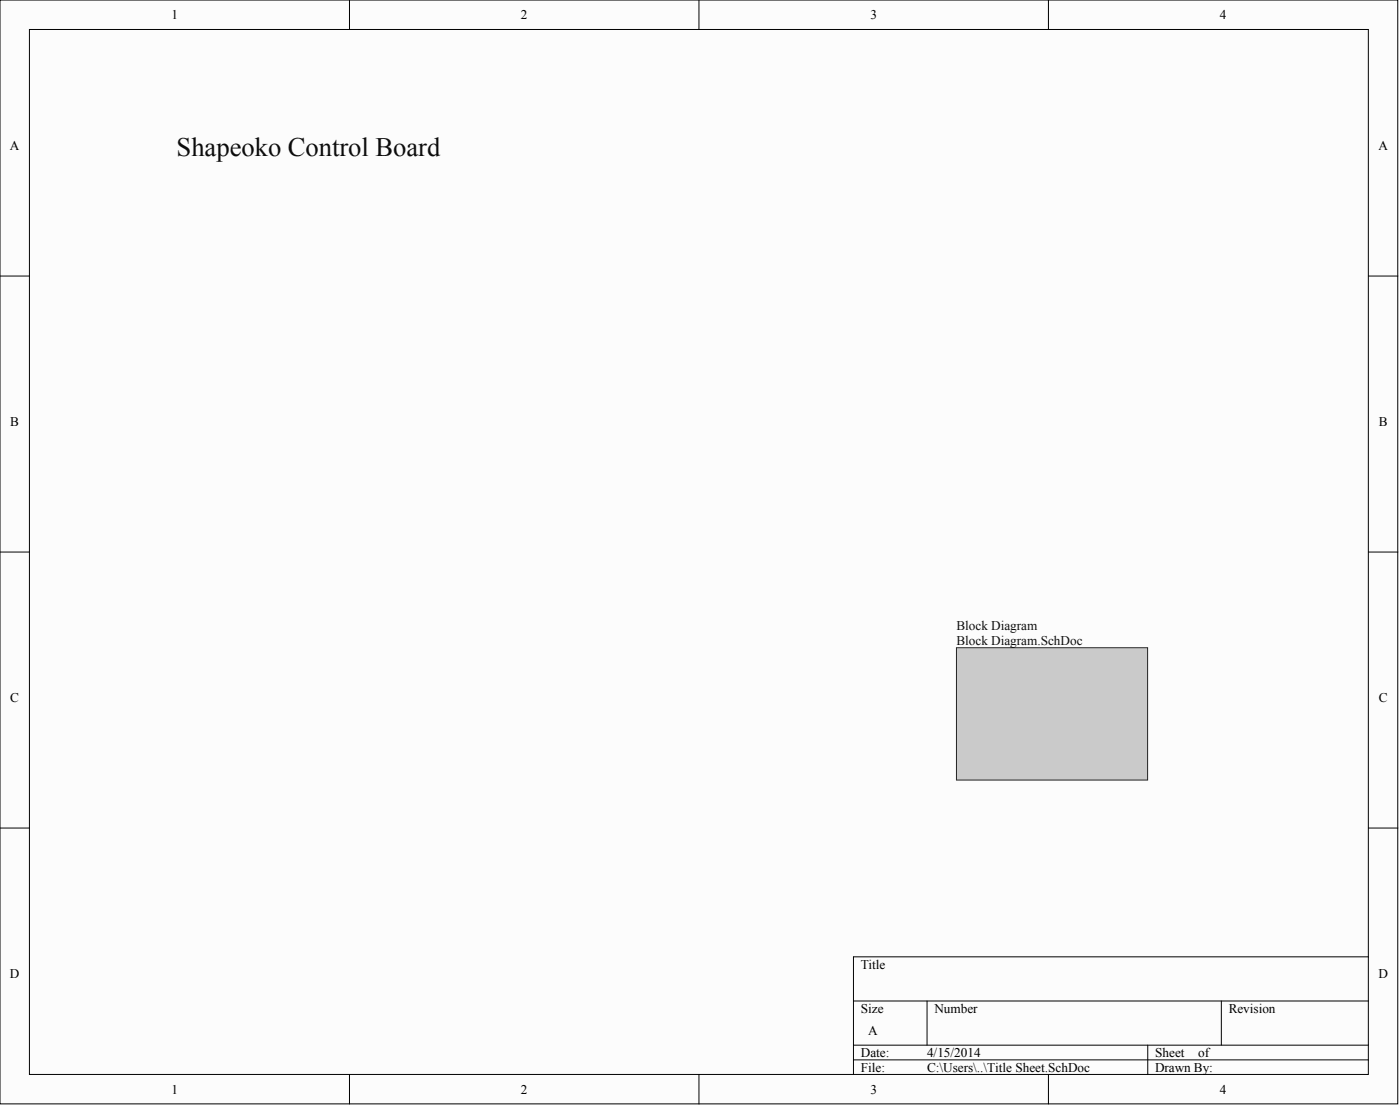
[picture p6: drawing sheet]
<svg xmlns="http://www.w3.org/2000/svg" width="201mm" height="159mm" viewBox="0 0 201 159" stroke-linecap="round" stroke-linejoin="round" font-family="sans-serif">
<defs><g id="words">
<text font-size="3.8" fill="#0e0e0e" x="25.3" y="22.4">Shapeoko Control Board</text>
<g font-size="1.9">
<text x="24.6" y="2.7">1</text>
<text x="74.7" y="2.7">2</text>
<text x="124.8" y="2.7">3</text>
<text x="174.9" y="2.7">4</text>
<text x="1.4" y="21.5">A</text>
<text x="197.6" y="21.5">A</text>
<text x="1.5" y="61">B</text>
<text x="197.7" y="61">B</text>
<text x="1.5" y="100.6">C</text>
<text x="197.7" y="100.6">C</text>
<text x="1.4" y="140.1">D</text>
<text x="123.4" y="138.8">Title</text>
<text x="197.6" y="140.1">D</text>
<text x="123.4" y="145.1">Size</text>
<text x="124.5" y="148.3">A</text>
<text x="134" y="145.1">Number</text>
<text x="176.2" y="145.1">Revision</text>
<text x="123.4" y="151.4">Date:</text>
<text x="123.4" y="153.5">File:</text>
<text x="132.9" y="151.4">4/15/2014</text>
<text x="132.9" y="153.5">C:\Users\..\Title Sheet.SchDoc</text>
<text x="165.6" y="151.4">Sheet</text>
<text x="165.6" y="153.5">Drawn By:</text>
<text x="171.8" y="151.4">of</text>
<text x="24.6" y="156.7">1</text>
<text x="74.7" y="156.7">2</text>
<text x="124.8" y="156.7">3</text>
<text x="174.9" y="156.7">4</text>
</g>
<g font-size="1.9" fill="#0e0e0e">
<text x="137.1" y="90.3">Block Diagram</text>
<text x="137.1" y="92.4">Block Diagram.SchDoc</text>
</g>
</g></defs>
<g fill="#fcfcfc" stroke="#000" stroke-width=".14">
<path d="M0 0h200.4v158.2h-200.4z"/>
<path d="M4.2 4.2h192v149.7h-192z"/>
</g>
<g fill="none" stroke="#000" stroke-width=".14">
<path d="M50.1 0v4.2M100.2 0v4.2M150.3 0v4.2M0 39.6h4.2M196.2 39.6h4.2M0 79.1h4.2M196.2 79.1h4.2M0 118.6h4.2M196.2 118.6h4.2M196.2 137.1h-73.8v16.9M50.1 154v4.2M100.2 154v4.2"/>
<path d="M122.4 143.4h73.8M122.4 149.7h73.8M122.4 151.9h73.8M132.9 143.4v6.3M150.3 154v4.2M164.6 149.7v4.3M175.1 143.4v6.3"/>
</g>
<path d="M137.1 92.8h27.4v19h-27.4z" fill="#cacaca" stroke="#262626" stroke-width=".14"/>
<use href="#words"/>
</svg>
